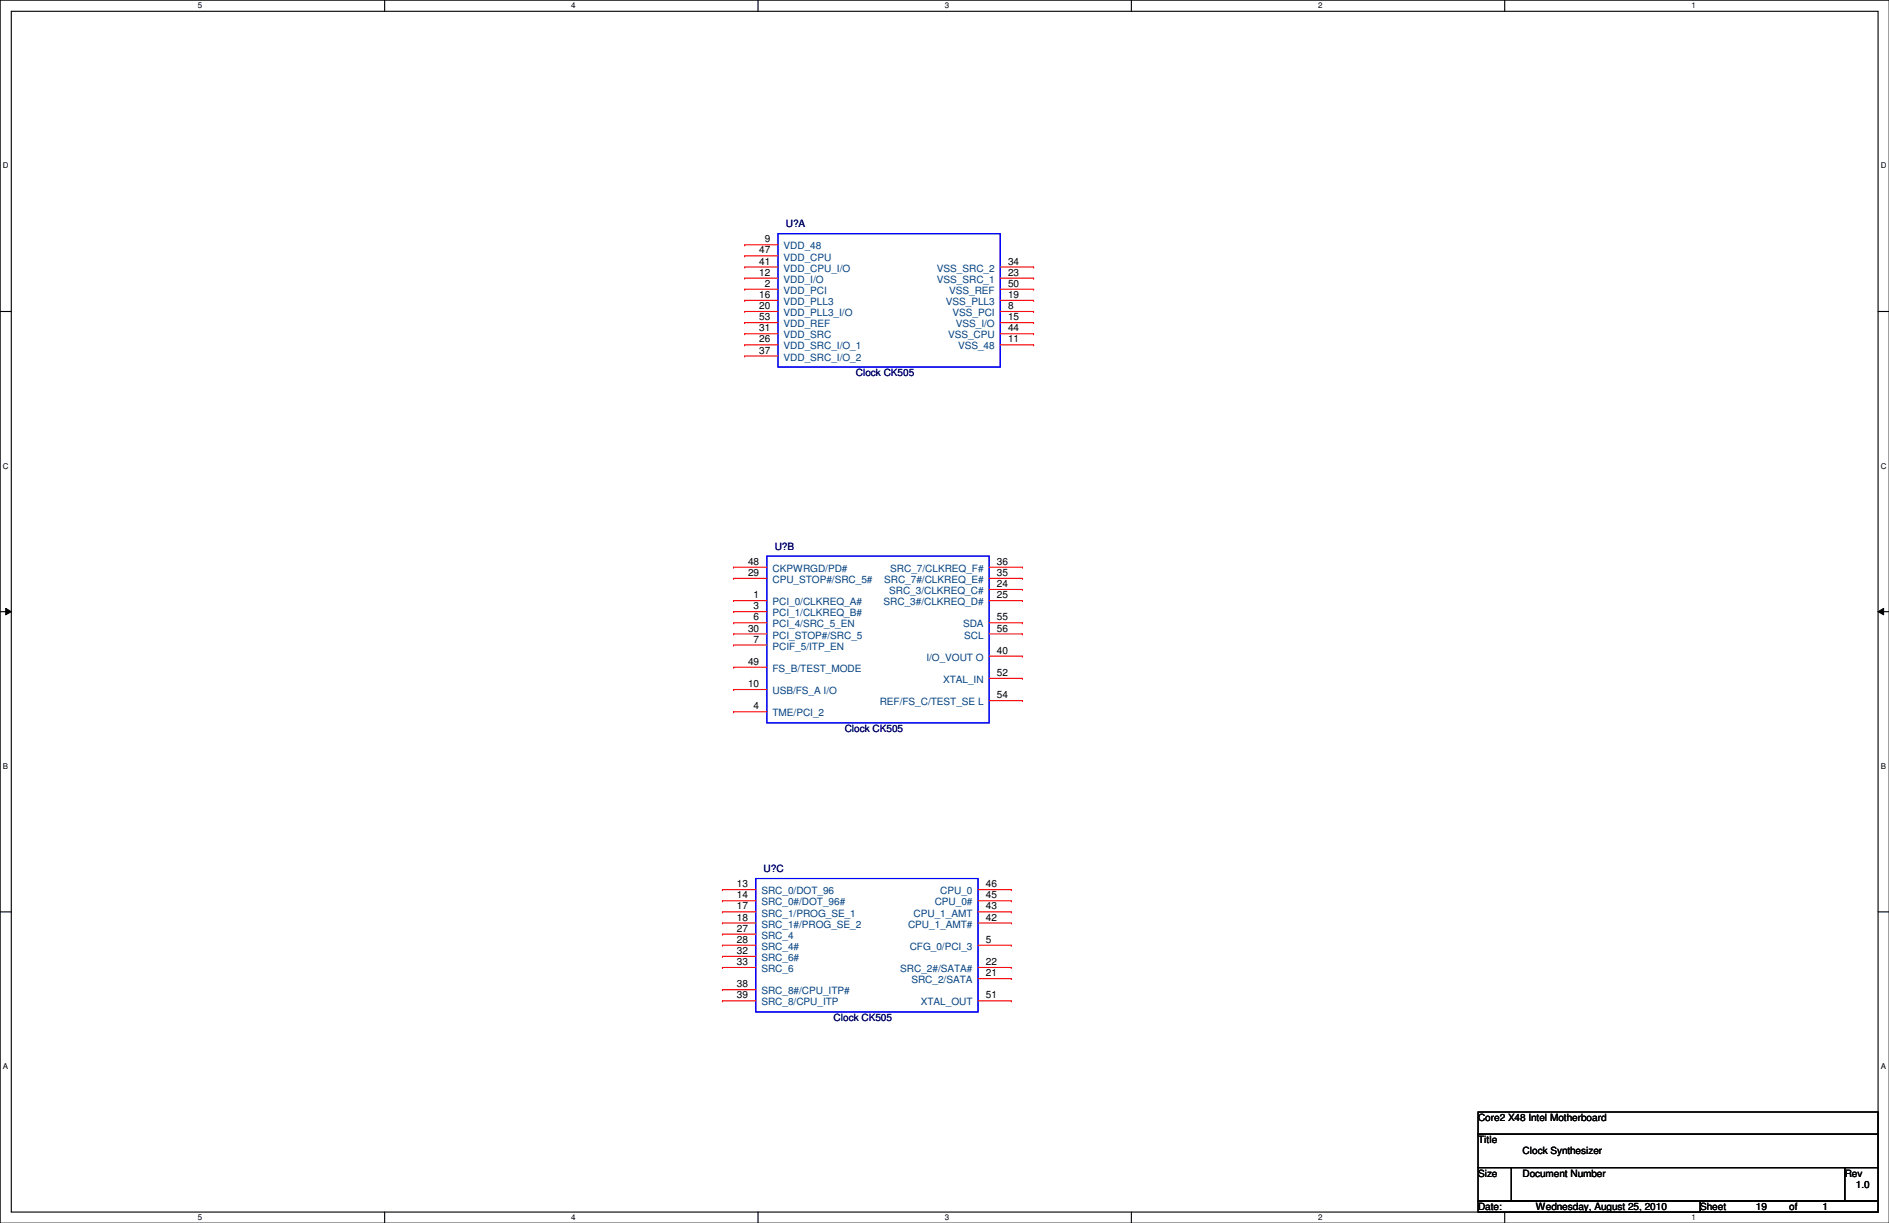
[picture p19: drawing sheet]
<svg xmlns="http://www.w3.org/2000/svg" width="432mm" height="279mm" viewBox="0 0 432 279" stroke-linecap="round" stroke-linejoin="round" font-family="sans-serif">
<defs><g id="words">
<g font-size="2.3" fill="#000080">
<text x="179.6" y="51.9">U?A</text>
<text x="195.6" y="85.9">Clock CK505</text>
<text x="177.1" y="125.6">U?B</text>
<text x="193.1" y="167.2">Clock CK505</text>
<text x="174.5" y="199.2">U?C</text>
<text x="190.5" y="233.3">Clock CK505</text>
</g>
<g font-size="2.3">
<text x="173.5" y="57.9">47</text>
<text x="174.8" y="55.4">9</text>
<text x="173.5" y="60.5">41</text>
<text x="173.5" y="63">12</text>
<text x="174.8" y="65.5">2</text>
<text x="230.4" y="65.5">50</text>
<text x="230.4" y="63">23</text>
<text x="230.4" y="60.5">34</text>
<text x="173.5" y="68.1">16</text>
<text x="173.5" y="70.6">20</text>
<text x="230.4" y="70.6">8</text>
<text x="230.4" y="68.1">19</text>
<text x="173.5" y="73.2">53</text>
<text x="173.5" y="75.7">31</text>
<text x="230.4" y="75.7">44</text>
<text x="230.4" y="73.2">15</text>
<text x="173.5" y="78.2">26</text>
<text x="173.5" y="80.8">37</text>
<text x="230.4" y="78.2">11</text>
<text x="171" y="129">48</text>
<text x="171" y="131.6">29</text>
<text x="227.9" y="131.6">35</text>
<text x="227.9" y="129">36</text>
<text x="172.3" y="136.7">1</text>
<text x="227.9" y="136.7">25</text>
<text x="227.9" y="134.1">24</text>
<text x="172.3" y="139.2">3</text>
<text x="172.3" y="141.7">6</text>
<text x="227.9" y="141.7">55</text>
<text x="171" y="144.3">30</text>
<text x="172.3" y="146.8">7</text>
<text x="227.9" y="149.4">40</text>
<text x="227.9" y="144.3">56</text>
<text x="171" y="151.9">49</text>
<text x="227.9" y="154.4">52</text>
<text x="171" y="157">10</text>
<text x="227.9" y="159.5">54</text>
<text x="172.3" y="162.1">4</text>
<text x="168.4" y="202.7">13</text>
<text x="225.3" y="202.7">46</text>
<text x="168.4" y="205.2">14</text>
<text x="168.4" y="207.8">17</text>
<text x="225.3" y="207.8">43</text>
<text x="225.3" y="205.2">45</text>
<text x="168.4" y="210.3">18</text>
<text x="168.4" y="212.9">27</text>
<text x="168.4" y="215.4">28</text>
<text x="225.3" y="215.4">5</text>
<text x="225.3" y="210.3">42</text>
<text x="168.4" y="217.9">32</text>
<text x="168.4" y="220.5">33</text>
<text x="225.3" y="220.5">22</text>
<text x="168.4" y="225.6">38</text>
<text x="225.3" y="223">21</text>
<text x="168.4" y="228.1">39</text>
<text x="225.3" y="228.1">51</text>
<text x="337.9" y="256.1">Core2 X48 Intel Motherboard</text>
<text x="337.9" y="261.2">Title</text>
<text x="348" y="263.7">Clock Synthesizer</text>
<text x="337.9" y="268.8">Size</text>
<text x="348" y="268.8">Document Number</text>
<text x="421.7" y="268.8">Rev</text>
<text x="424.2" y="271.4">1.0</text>
<text x="337.9" y="276.4">Date:</text>
<text x="351.1" y="276.4">Wednesday, August 25, 2010</text>
<text x="388.7" y="276.4">Sheet</text>
<text x="401.4" y="276.4">19</text>
<text x="409" y="276.4">of</text>
<text x="416.6" y="276.4">1</text>
</g>
<g font-size="2.3" fill="#004080">
<text x="179.1" y="57">VDD_48</text>
<text x="179.1" y="59.5">VDD_CPU</text>
<text x="179.1" y="62.1">VDD_CPU_I/O</text>
<text x="179.1" y="64.6">VDD_I/O</text>
<text x="214.2" y="64.6">VSS_SRC_1</text>
<text x="214.2" y="62.1">VSS_SRC_2</text>
<text x="179.1" y="67.1">VDD_PCI</text>
<text x="179.1" y="69.7">VDD_PLL3</text>
<text x="216.2" y="69.7">VSS_PLL3</text>
<text x="217" y="67.1">VSS_REF</text>
<text x="179.1" y="72.2">VDD_PLL3_I/O</text>
<text x="179.1" y="74.8">VDD_REF</text>
<text x="179.1" y="77.3">VDD_SRC</text>
<text x="216.7" y="77.3">VSS_CPU</text>
<text x="217.7" y="72.2">VSS_PCI</text>
<text x="218.5" y="74.8">VSS_I/O</text>
<text x="179.1" y="79.8">VDD_SRC_I/O_1</text>
<text x="179.1" y="82.4">VDD_SRC_I/O_2</text>
<text x="219" y="79.8">VSS_48</text>
<text x="176.6" y="130.6">CKPWRGD/PD#</text>
<text x="203.5" y="130.6">SRC_7/CLKREQ_F#</text>
<text x="176.6" y="133.2">CPU_STOP#/SRC_5#</text>
<text x="202.1" y="133.2">SRC_7#/CLKREQ_E#</text>
<text x="203.2" y="135.7">SRC_3/CLKREQ_C#</text>
<text x="176.6" y="138.3">PCI_0/CLKREQ_A#</text>
<text x="176.6" y="140.8">PCI_1/CLKREQ_B#</text>
<text x="176.6" y="143.3">PCI_4/SRC_5_EN</text>
<text x="202" y="138.3">SRC_3#/CLKREQ_D#</text>
<text x="220.1" y="143.3">SDA</text>
<text x="176.6" y="145.9">PCI_STOP#/SRC_5</text>
<text x="176.6" y="148.4">PCIF_5/ITP_EN</text>
<text x="220.4" y="145.9">SCL</text>
<text x="176.6" y="153.5">FS_B/TEST_MODE</text>
<text x="211.8" y="151">I/O_VOUT O</text>
<text x="176.6" y="158.6">USB/FS_A I/O</text>
<text x="201.1" y="161.1">REF/FS_C/TEST_SE L</text>
<text x="215.6" y="156">XTAL_IN</text>
<text x="176.6" y="163.7">TME/PCI_2</text>
<text x="174" y="204.3">SRC_0/DOT_96</text>
<text x="174" y="206.8">SRC_0#/DOT_96#</text>
<text x="174" y="209.4">SRC_1/PROG_SE_1</text>
<text x="208.8" y="209.4">CPU_1_AMT</text>
<text x="213.7" y="206.8">CPU_0#</text>
<text x="214.9" y="204.3">CPU_0</text>
<text x="174" y="211.9">SRC_1#/PROG_SE_2</text>
<text x="174" y="214.5">SRC_4</text>
<text x="207.6" y="211.9">CPU_1_AMT#</text>
<text x="174" y="217">SRC_4#</text>
<text x="174" y="219.5">SRC_6#</text>
<text x="207.9" y="217">CFG_0/PCI_3</text>
<text x="174" y="222.1">SRC_6</text>
<text x="174" y="227.2">SRC_8#/CPU_ITP#</text>
<text x="205.8" y="222.1">SRC_2#/SATA#</text>
<text x="208.3" y="224.6">SRC_2/SATA</text>
<text x="174" y="229.7">SRC_8/CPU_ITP</text>
<text x="210.5" y="229.7">XTAL_OUT</text>
</g>
<g font-size="1.8">
<text x="45.3" y="1.9">5</text>
<text x="130.6" y="1.9">4</text>
<text x="215.9" y="1.9">3</text>
<text x="301.3" y="1.9">2</text>
<text x="386.6" y="1.9">1</text>
<text x=".7" y="38.5">D</text>
<text x="429.9" y="38.5">D</text>
<text x=".7" y="107.1">C</text>
<text x="429.9" y="107.1">C</text>
<text x=".7" y="175.6">B</text>
<text x="429.9" y="175.6">B</text>
<text x=".7" y="244.2">A</text>
<text x="429.9" y="244.2">A</text>
<text x="45.3" y="278.8">5</text>
<text x="130.6" y="278.8">4</text>
<text x="215.9" y="278.8">3</text>
<text x="301.3" y="278.8">2</text>
<text x="386.6" y="278.8">1</text>
</g>
</g></defs>
<path d="M0 0h431.8v279.4h-431.8zM2.6 2.6h426.7v274.3h-426.7z" fill="none" stroke="#000" stroke-width=".25"/>
<g fill="#fff">
<path d="M45.3 .3h.9v2h-.9z"/>
<path d="M45.3 277.2h.9v1.9h-.9z"/>
</g>
<path d="M87.9 0v2.6M87.9 276.9v2.5" fill="none" stroke="#000" stroke-width=".25"/>
<g fill="#fff">
<path d="M130.6 .3h1v2h-1z"/>
<path d="M130.6 277.2h1v1.9h-1z"/>
</g>
<path d="M173.3 0v2.6M173.3 276.9v2.5" fill="none" stroke="#000" stroke-width=".25"/>
<g fill="#fff">
<path d="M215.9 .3h1v2h-1z"/>
<path d="M215.9 277.2h1v1.9h-1z"/>
</g>
<path d="M258.6 0v2.6M258.6 276.9v2.5" fill="none" stroke="#000" stroke-width=".25"/>
<g fill="#fff">
<path d="M301.3 .3h1v2h-1z"/>
<path d="M301.3 277.2h1v1.9h-1z"/>
</g>
<path d="M344 0v2.6M344 276.9v2.5" fill="none" stroke="#000" stroke-width=".25"/>
<g fill="#fff">
<path d="M386.6 .3h1v2h-1z"/>
<path d="M386.6 277.2h1v1.9h-1z"/>
<path d="M.7 36.9h1.2v2h-1.2z"/>
<path d="M429.9 36.9h1.3v2h-1.3z"/>
<path d="M.7 105.5h1.2v1.9h-1.2z"/>
<path d="M429.9 105.5h1.3v1.9h-1.3z"/>
</g>
<path d="M0 71.2h2.6M429.3 71.2h2.5" fill="none" stroke="#000" stroke-width=".25"/>
<g fill="#fff">
<path d="M.7 174h1.2v2h-1.2z"/>
<path d="M429.9 174h1.2v2h-1.2z"/>
</g>
<path d="M0 139.7h2.6M429.3 139.7h2.5" fill="none" stroke="#000" stroke-width=".25"/>
<path d="M1.3 139l1.3 .7-1.3 .8zM429.3 139.7l1.3-.7v1.5z" fill="#000"/>
<path d="M1.3 139l1.3 .7-1.3 .8zM429.3 139.7l1.3-.7v1.5z" fill="none" stroke="#000" stroke-width=".23"/>
<g fill="#fff">
<path d="M.7 242.6h1.2v2h-1.2z"/>
<path d="M429.9 242.6h1.2v2h-1.2z"/>
</g>
<path d="M0 208.3h2.6M429.3 208.3h2.5M337.9 254h91.4v5.1h-91.4zM337.9 259.1h91.4v7.6h-91.4zM337.9 266.7h7.6v7.7h-7.6zM337.9 274.4h50.8v2.5h-50.8zM345.5 266.7h76.2v7.7h-76.2zM388.7 274.4h40.6v2.5h-40.6zM421.7 266.7h7.6v7.7h-7.6z" fill="none" stroke="#000" stroke-width=".25"/>
<path d="M177.8 53.4h50.8v30.5h-50.8zM175.3 127h50.8v38.1h-50.8zM172.8 200.7h50.8v30.5h-50.8z" fill="none" stroke="#00f" stroke-width=".25"/>
<g fill="none" stroke="#f00" stroke-width=".25">
<path d="M170.2 55.9h.1M170.2 58.5h.1M170.2 55.9h7.6M170.2 58.5h7.6M170.2 61h.1M170.2 63.5h.1M170.2 66.1h.1M170.2 68.6h.1M170.2 71.2h.1M170.2 73.7h.1M170.2 76.2h.1M170.2 78.8h.1"/>
<path d="M170.2 61h7.6M170.2 63.5h7.6M170.2 66.1h7.6M170.2 68.6h7.6M170.2 71.2h7.6M170.2 73.7h7.6M170.2 76.2h7.6M170.2 78.8h7.6M228.6 61h7.7M228.6 63.5h7.7M228.6 66.1h7.7M228.6 68.6h7.7"/>
<path d="M228.6 71.2h7.7M228.6 73.7h7.7M228.6 76.2h7.7M228.6 78.8h7.7M236.3 78.8h.1M236.3 76.2h.1M236.3 73.7h.1M236.3 71.2h.1M236.3 68.6h.1M236.3 66.1h.1M236.3 63.5h.1M236.3 61h.1"/>
<path d="M170.2 81.3h.1M170.2 81.3h7.6M167.7 129.6h.1M167.7 132.1h.1M167.7 137.2h.1M167.7 139.7h.1M167.7 129.6h7.6M167.7 132.1h7.6M167.7 137.2h7.6M167.7 139.7h7.6M226.1 129.6h7.6M226.1 132.1h7.6"/>
<path d="M226.1 137.2h7.6M226.1 134.7h7.6M233.7 137.2h.1M233.7 134.7h.1M233.7 132.1h.1M233.7 129.6h.1M167.7 152.4h.1M167.7 142.3h.1M167.7 144.8h.1M167.7 147.4h.1M167.7 157.5h.1M167.7 152.4h7.6"/>
<path d="M167.7 142.3h7.6M167.7 144.8h7.6M167.7 147.4h7.6M167.7 157.5h7.6M226.1 149.9h7.6M226.1 142.3h7.6M226.1 144.8h7.6M226.1 155h7.6M233.7 149.9h.1M233.7 144.8h.1M233.7 142.3h.1M233.7 155h.1"/>
<path d="M167.7 162.6h.1M167.7 162.6h7.6M226.1 160.1h7.6M233.7 160.1h.1M165.1 203.2h.1M165.1 205.8h.1M165.1 208.3h.1M165.1 210.9h.1M165.1 213.4h.1M165.1 215.9h.1M165.1 218.5h.1M165.1 215.9h7.7"/>
<path d="M165.1 203.2h7.7M165.1 205.8h7.7M165.1 208.3h7.7M165.1 210.9h7.7M165.1 213.4h7.7M165.1 218.5h7.7M223.6 215.9h7.6M223.6 203.2h7.6M223.6 205.8h7.6M223.6 208.3h7.6M223.6 210.9h7.6M231.2 215.9h.1"/>
<path d="M231.2 210.9h.1M231.2 208.3h.1M231.2 205.8h.1M231.2 203.2h.1M165.1 221h.1M165.1 226.1h.1M165.1 228.6h.1M165.1 221h7.7M165.1 226.1h7.7M165.1 228.6h7.7M223.6 223.6h7.6M223.6 221h7.6"/>
<path d="M223.6 228.6h7.6M231.2 223.6h.1M231.2 221h.1M231.2 228.6h.1"/>
</g>
<use href="#words"/>
</svg>
